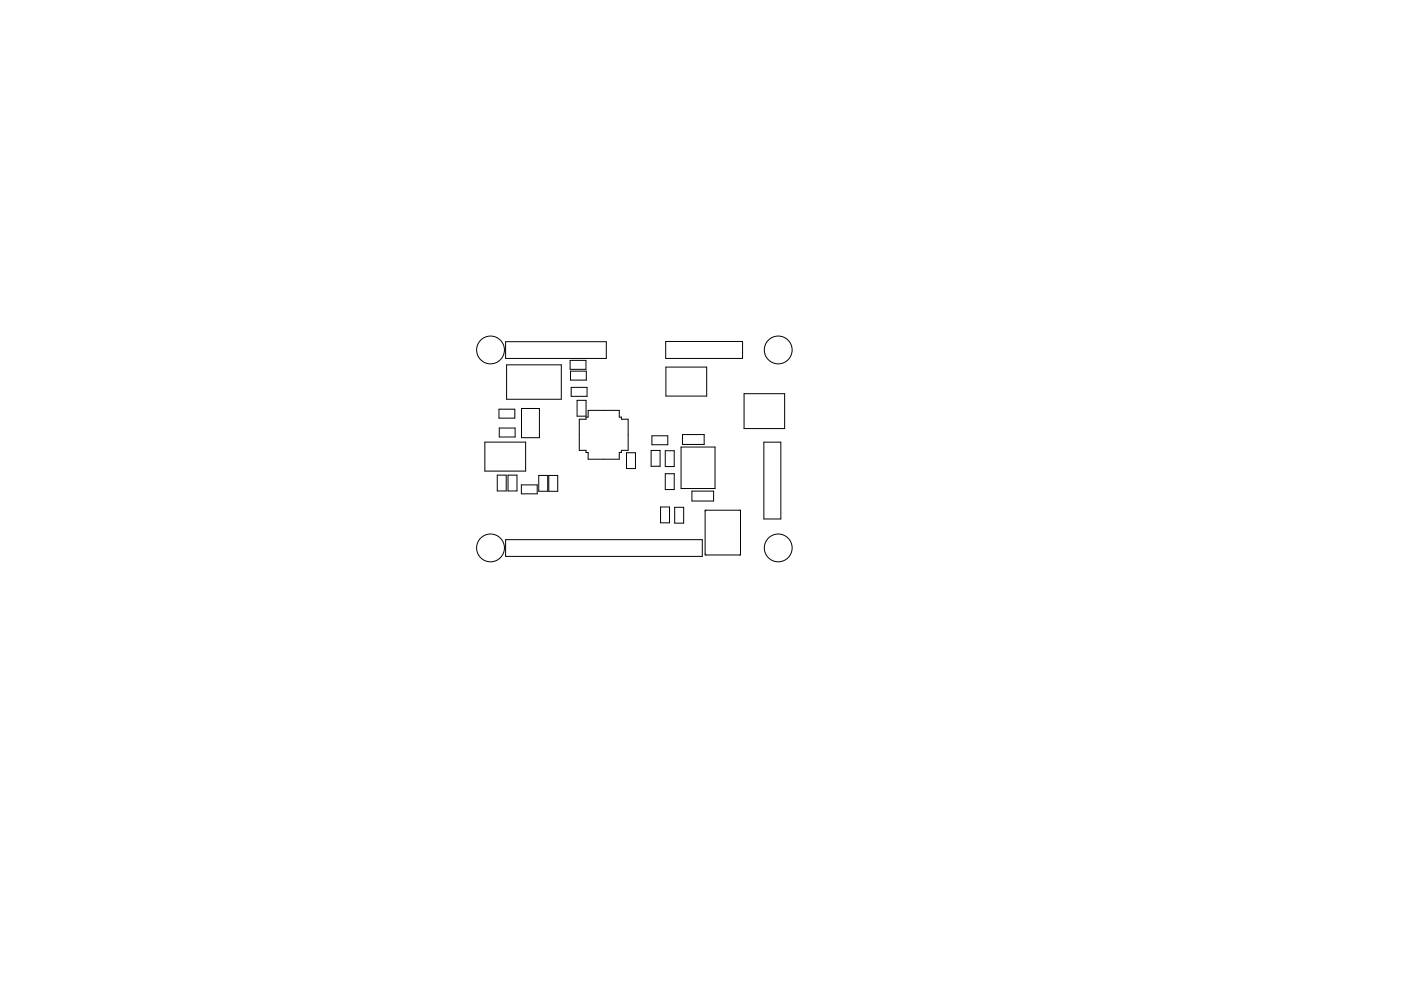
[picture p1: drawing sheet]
<svg xmlns="http://www.w3.org/2000/svg" width="297mm" height="210mm" viewBox="0 0 297 210" stroke-linecap="round" stroke-linejoin="round" font-family="sans-serif">
<g fill="none" stroke="#000" stroke-width=".21">
<path d="M107.2 72.5h21.3v3.5h-21.3zM107.4 77.4h11.6v7.3h-11.6zM120.9 76.5h3.3v1.9h-3.3zM121 78.7h3.3v1.9h-3.3zM141.1 72.4h16.3v3.6h-16.3zM141.2 77.9h8.6v6.1h-8.6zM102.8 93.8h8.6v6.2h-8.6zM105.8 86.8h3.3v1.9h-3.3zM105.9 90.8h3.3v1.9h-3.3zM110.6 86.7h3.8v6.2h-3.8zM121.1 82.2h3.4v1.9h-3.4zM122.4 84.9h1.9v3.4h-1.9z"/>
<path d="M122.8 88.9h1.4v-.4h.5v-1.4h6.6v1.4h.5v.4h1.4v6.6h-1.4v.5h-.5v1.4h-6.6v-1.4h-.5v-.5h-1.4zM132.8 96.1h1.9v3.3h-1.9zM138.1 95.6h1.8v3.3h-1.8zM138.2 92.5h3.4v1.9h-3.4zM141.1 95.6h1.8v3.4h-1.8zM144.4 94.8h7.2v8.8h-7.2zM144.7 92.2h4.6v2.1h-4.6zM157.8 83.5h8.6v7.4h-8.6zM162 93.8h3.6v16.3h-3.6zM105.4 100.8h1.9v3.4h-1.9zM107.2 114.5h41.7v3.5h-41.7zM107.7 100.8h1.9v3.4h-1.9z"/>
<path d="M110.5 102.9h3.4v1.9h-3.4zM114.2 100.9h1.9v3.3h-1.9zM116.3 100.9h1.9v3.3h-1.9zM140.1 107.6h1.8v3.3h-1.8zM141.1 100.5h1.8v3.4h-1.8zM143 107.6h1.9v3.4h-1.9zM146.7 104.2h4.6v2.1h-4.6zM149.5 108.2h7.5v9.5h-7.5z"/>
<circle cx="104" cy="74.2" r="2.95"/>
<circle cx="165" cy="74.2" r="2.95"/>
<circle cx="104" cy="116.2" r="2.95"/>
<circle cx="165" cy="116.2" r="2.95"/>
</g>
</svg>
